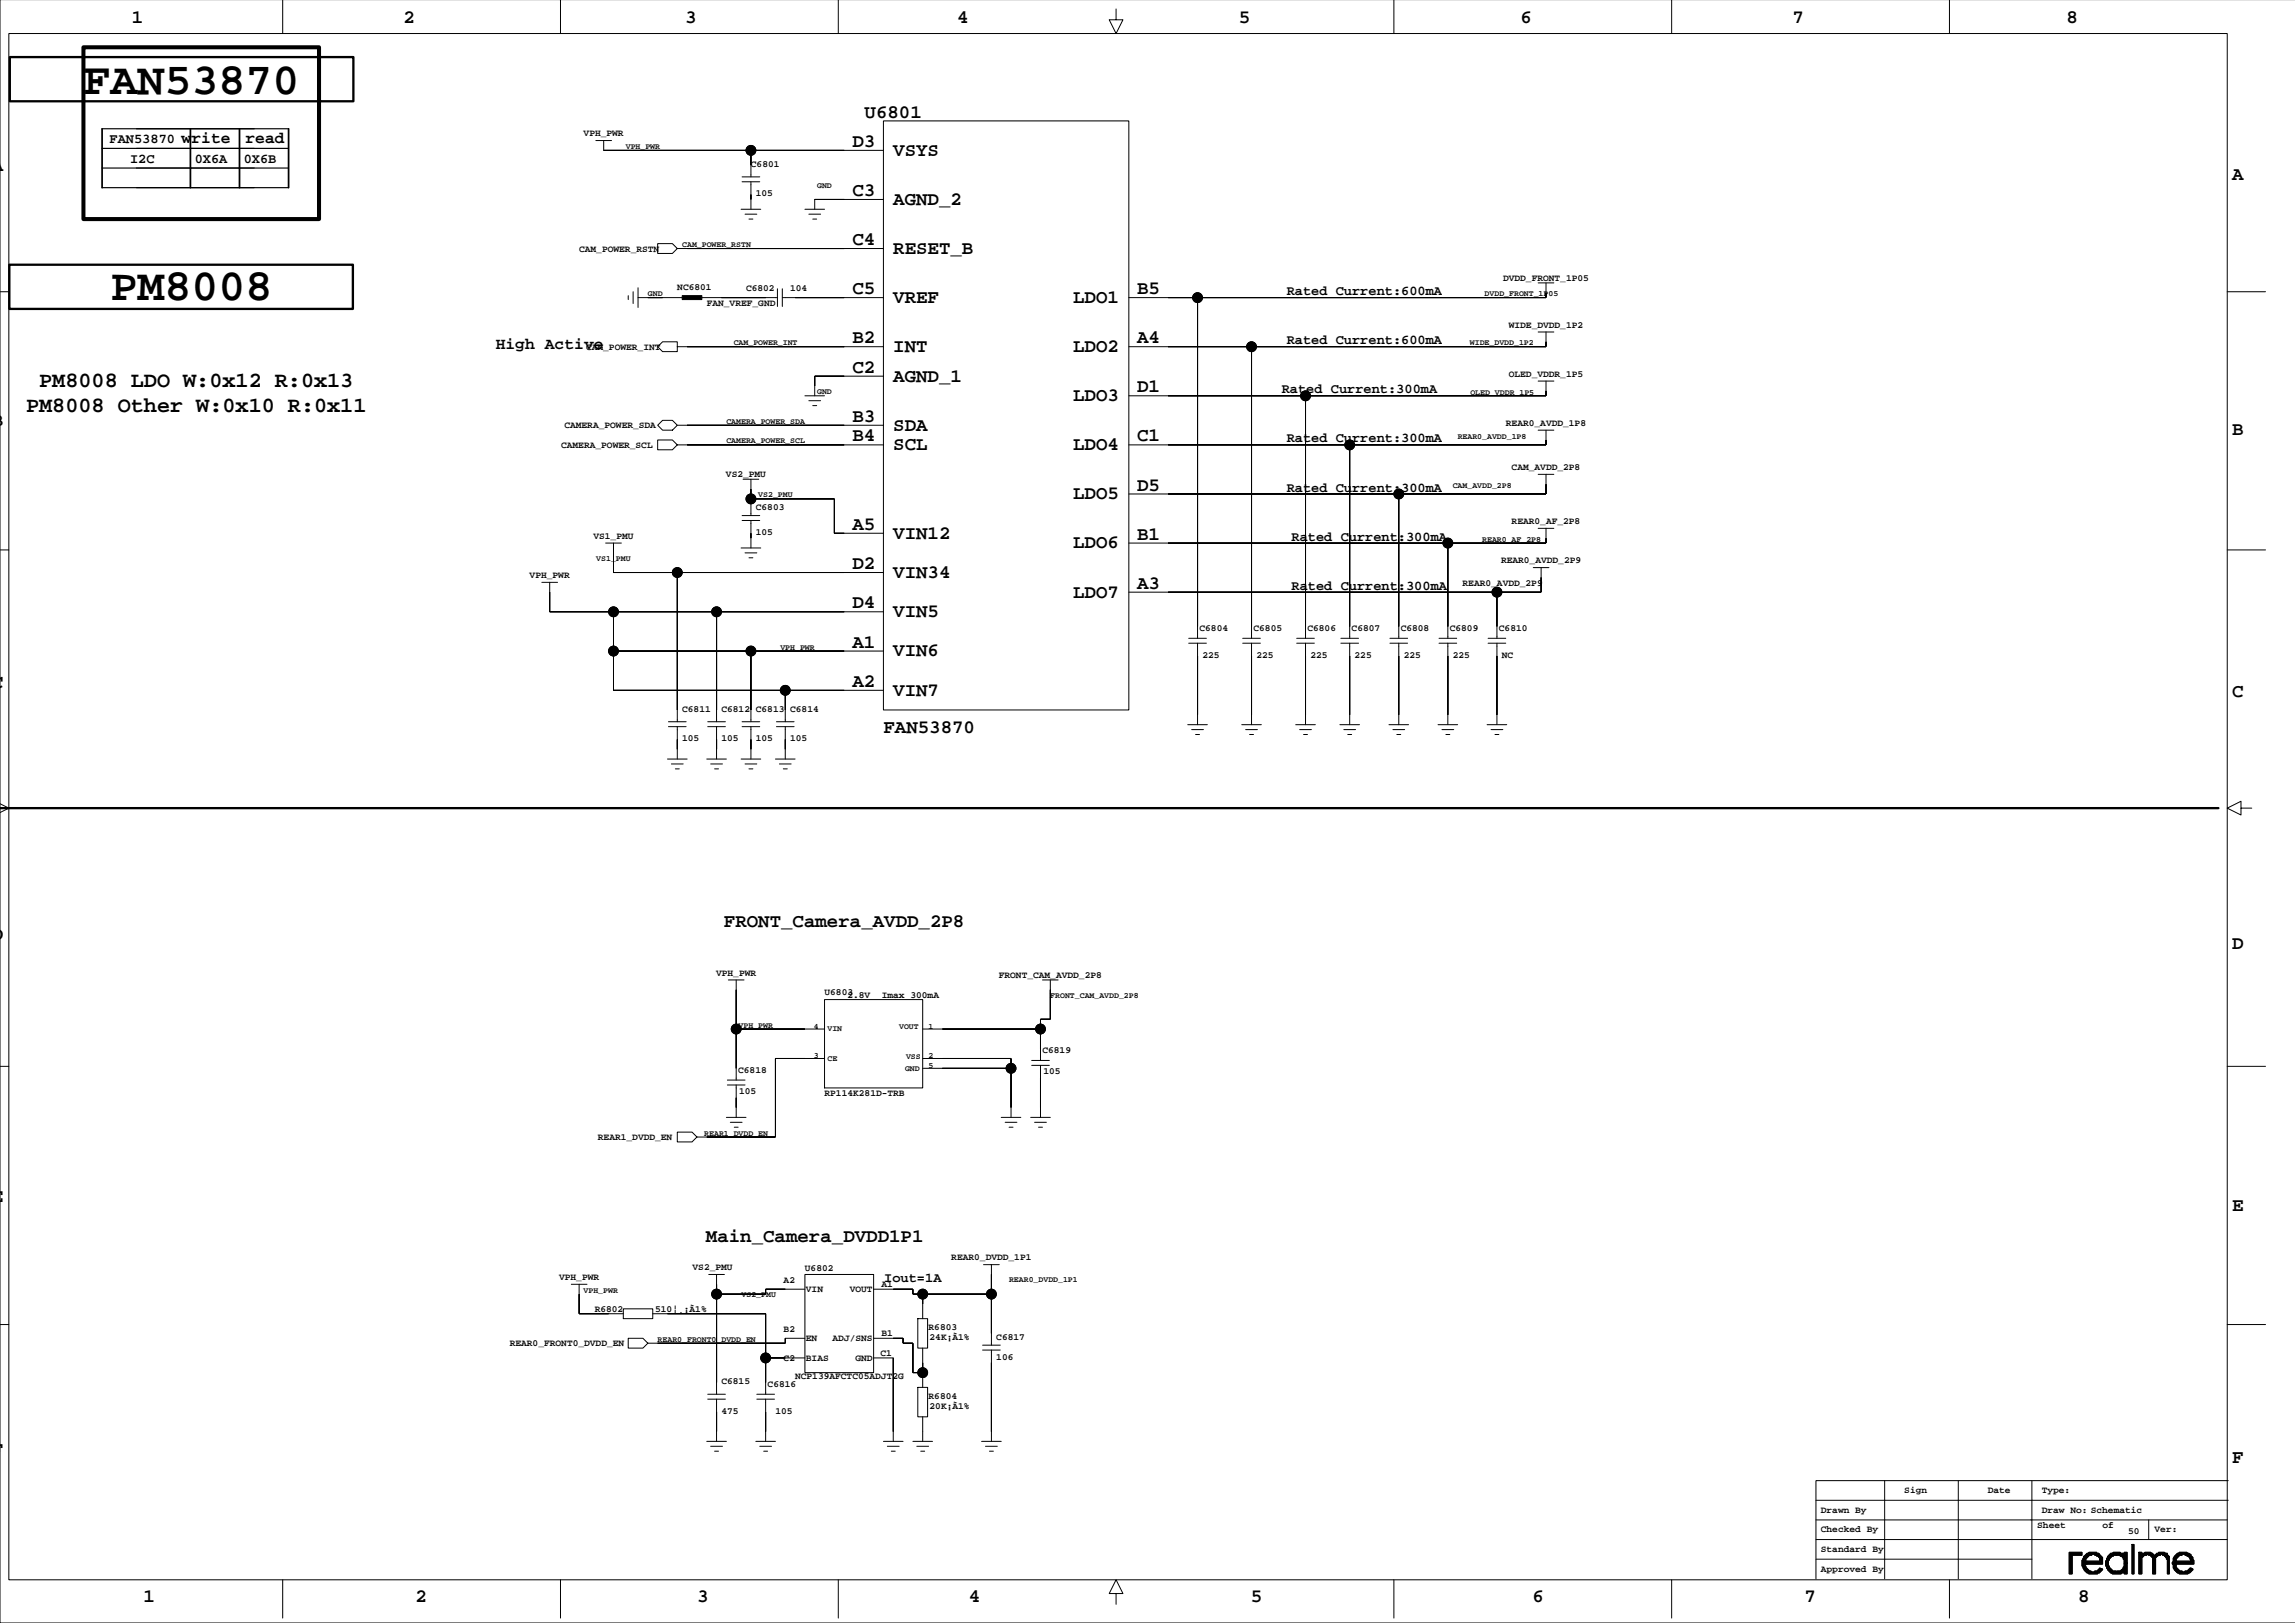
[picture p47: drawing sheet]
<svg xmlns="http://www.w3.org/2000/svg" width="594mm" height="420mm" viewBox="0 0 594 420" stroke-linecap="round" stroke-linejoin="round" font-family="sans-serif">
<defs><g id="words">
<g font-size="11.6">
<text x="21.6" y="24.4">FAN53870</text>
<text x="28.6" y="77.7">PM8008</text>
</g>
<g font-size="5.6">
<text x="10.1" y="100.1">PM8008 LDO W:0x12 R:0x13</text>
<text x="6.8" y="106.5">PM8008 Other W:0x10 R:0x11</text>
</g>
<g font-size="4.9">
<text x="34.1" y="6">1</text>
<text x="104.4" y="6">2</text>
<text x="177.3" y="6">3</text>
<text x="247.6" y="6">4</text>
<text x="320.5" y="6">5</text>
<text x="393.4" y="6">6</text>
<text x="463.7" y="6">7</text>
<text x="534.6" y="6">8</text>
<text x="223.7" y="30.4">U6801</text>
<text x="220.5" y="38">D3</text>
<text x="231.1" y="40.3">VSYS</text>
<text x="577.5" y="46.6">A</text>
<text x="220.5" y="50.7">C3</text>
<text x="231.1" y="53">AGND_2</text>
<text x="220.5" y="63.4">C4</text>
<text x="231.1" y="65.7">RESET_B</text>
<text x="220.5" y="76.1">C5</text>
<text x="294.1" y="76.1">B5</text>
<text x="231.1" y="78.4">VREF</text>
<text x="277.6" y="78.4">LDO1</text>
<text x="220.5" y="88.8">B2</text>
<text x="294.1" y="88.8">A4</text>
<text x="231.1" y="91.1">INT</text>
<text x="277.6" y="91.1">LDO2</text>
<text x="220.5" y="96.4">C2</text>
<text x="231.1" y="98.7">AGND_1</text>
<text x="294.1" y="101.5">D1</text>
<text x="277.6" y="103.8">LDO3</text>
<text x="220.5" y="109.1">B3</text>
<text x="231.1" y="111.4">SDA</text>
<text x="577.5" y="112.4">B</text>
<text x="220.5" y="114.2">B4</text>
<text x="231.1" y="116.5">SCL</text>
<text x="277.6" y="116.5">LDO4</text>
<text x="294.1" y="114.2">C1</text>
<text x="277.6" y="129.2">LDO5</text>
<text x="294.1" y="126.9">D5</text>
<text x="220.5" y="137.1">A5</text>
<text x="231.1" y="139.3">VIN12</text>
<text x="277.6" y="141.9">LDO6</text>
<text x="294.1" y="139.6">B1</text>
<text x="220.5" y="147.2">D2</text>
<text x="231.1" y="149.5">VIN34</text>
<text x="277.6" y="154.6">LDO7</text>
<text x="294.1" y="152.3">A3</text>
<text x="220.5" y="157.4">D4</text>
<text x="231.1" y="159.6">VIN5</text>
<text x="220.5" y="167.5">A1</text>
<text x="231.1" y="169.8">VIN6</text>
<text x="220.5" y="177.7">A2</text>
<text x="231.1" y="179.9">VIN7</text>
<text x="577.5" y="180.2">C</text>
<text x="228.5" y="189.6">FAN53870</text>
<text x="187.3" y="239.9">FRONT_Camera_AVDD_2P8</text>
<text x="577.5" y="245.5">D</text>
<text x="577.5" y="313.3">E</text>
<text x="182.6" y="321.2">Main_Camera_DVDD1P1</text>
<text x="577.5" y="378.5">F</text>
<text x="37.1" y="414.3">1</text>
<text x="107.5" y="414.3">2</text>
<text x="180.3" y="414.3">3</text>
<text x="250.7" y="414.3">4</text>
<text x="323.6" y="414.3">5</text>
<text x="396.4" y="414.3">6</text>
<text x="466.8" y="414.3">7</text>
<text x="537.6" y="414.3">8</text>
</g>
<g font-size="4.2">
<text x="47" y="36.9">write</text>
<text x="63.5" y="36.9">read</text>
<text x="128.2" y="90.2">High Active</text>
</g>
<g font-size="3.5">
<text x="28.4" y="37">FAN53870</text>
<text x="33.6" y="42.1">I2C</text>
<text x="50.4" y="42.1">0X6A</text>
<text x="63.1" y="42.1">0X6B</text>
<text x="332.9" y="76.4">Rated Current:600mA</text>
<text x="332.9" y="89.1">Rated Current:600mA</text>
<text x="331.6" y="101.7">Rated Current:300mA</text>
<text x="332.9" y="114.4">Rated Current:300mA</text>
<text x="332.9" y="127.1">Rated Current:300mA</text>
<text x="334.1" y="139.8">Rated Current:300mA</text>
<text x="334.1" y="152.5">Rated Current:300mA</text>
<text x="228.8" y="331.6">Iout=1A</text>
</g>
<g font-size="2.5">
<text x="151" y="35.3">VPH_PWR</text>
<text x="194.3" y="43.2">C6801</text>
<text x="195.5" y="50.8">105</text>
<text x="149.8" y="65.1">CAM_POWER_RSTN</text>
<text x="175.2" y="74.9">NC6801</text>
<text x="193" y="75.3">C6802</text>
<text x="204.4" y="75.3">104</text>
<text x="388.8" y="72.6">DVDD_FRONT_1P05</text>
<text x="182.8" y="79.1">FAN_VREF_GND</text>
<text x="390.3" y="84.8">WIDE_DVDD_1P2</text>
<text x="151.6" y="90.5">CAM_POWER_INT</text>
<text x="390.3" y="97.5">OLED_VDDR_1P5</text>
<text x="146" y="110.7">CAMERA_POWER_SDA</text>
<text x="389.6" y="110.2">REAR0_AVDD_1P8</text>
<text x="145.2" y="115.8">CAMERA_POWER_SCL</text>
<text x="187.8" y="123.4">VS2_PMU</text>
<text x="391.1" y="121.6">CAM_AVDD_2P8</text>
<text x="195.5" y="132">C6803</text>
<text x="391.1" y="135.6">REAR0_AF_2P8</text>
<text x="153.5" y="139.4">VS1_PMU</text>
<text x="195.5" y="138.4">105</text>
<text x="137" y="149.5">VPH_PWR</text>
<text x="388.3" y="145.7">REAR0_AVDD_2P9</text>
<text x="378.4" y="151.5">REAR0_AVDD_2P9</text>
<text x="310.3" y="163.3">C6804</text>
<text x="324.3" y="163.3">C6805</text>
<text x="338.3" y="163.3">C6806</text>
<text x="349.7" y="163.3">C6807</text>
<text x="362.4" y="163.3">C6808</text>
<text x="375.1" y="163.3">C6809</text>
<text x="387.8" y="163.3">C6810</text>
<text x="311.1" y="170.1">225</text>
<text x="325" y="170.1">225</text>
<text x="339" y="170.1">225</text>
<text x="350.4" y="170.1">225</text>
<text x="363.1" y="170.1">225</text>
<text x="375.8" y="170.1">225</text>
<text x="388.5" y="170.1">NC</text>
<text x="176.5" y="184.1">C6811</text>
<text x="186.6" y="184.1">C6812</text>
<text x="195.5" y="184.1">C6813</text>
<text x="204.4" y="184.1">C6814</text>
<text x="176.5" y="191.7">105</text>
<text x="186.6" y="191.7">105</text>
<text x="195.5" y="191.7">105</text>
<text x="204.4" y="191.7">105</text>
<text x="185.3" y="252.4">VPH_PWR</text>
<text x="213.3" y="257.5">U6803</text>
<text x="258.4" y="252.9">FRONT_CAM_AVDD_2P8</text>
<text x="219.2" y="258.1">2.8V</text>
<text x="228.1" y="258.1">Imax 300mA</text>
<text x="269.7" y="272.5">C6819</text>
<text x="191" y="277.5">C6818</text>
<text x="269.9" y="277.8">105</text>
<text x="191.2" y="282.9">105</text>
<text x="213.3" y="283.4">RP114K281D-TRB</text>
<text x="154.7" y="294.8">REAR1_DVDD_EN</text>
<text x="179.2" y="328.6">VS2_PMU</text>
<text x="208.2" y="328.8">U6802</text>
<text x="246.1" y="326">REAR0_DVDD_1P1</text>
<text x="144.6" y="331.1">VPH_PWR</text>
<text x="202.7" y="331.8">A2</text>
<text x="208.5" y="334.2">VIN</text>
<text x="219.8" y="334.2">VOUT</text>
<text x="228" y="332.8">A1</text>
<text x="153.8" y="339.4">R6802</text>
<text x="169.5" y="339.4">510¦¸¡À1%</text>
<text x="202.7" y="344.5">B2</text>
<text x="208.5" y="346.9">EN</text>
<text x="215.4" y="346.9">ADJ/SNS</text>
<text x="228" y="345.5">B1</text>
<text x="240.2" y="344.1">R6803</text>
<text x="240.5" y="346.6">24K¡À1%</text>
<text x="257.8" y="346.6">C6817</text>
<text x="131.9" y="348.1">REAR0_FRONT0_DVDD_EN</text>
<text x="202.7" y="352.1">C2</text>
<text x="208.5" y="351.9">BIAS</text>
<text x="221.3" y="351.9">GND</text>
<text x="227.8" y="350.8">C1</text>
<text x="257.8" y="351.7">106</text>
<text x="186.6" y="358">C6815</text>
<text x="198.6" y="358.8">C6816</text>
<text x="205.7" y="356.8">NCP139AFCTC05ADJT2G</text>
<text x="186.6" y="365.7">475</text>
<text x="200.6" y="365.7">105</text>
<text x="240.2" y="361.9">R6804</text>
<text x="240.5" y="364.4">20K¡À1%</text>
<text x="492.6" y="386.2">Sign</text>
<text x="514.2" y="386.2">Date</text>
<text x="528.2" y="386.2">Type:</text>
<text x="471.1" y="391.3">Drawn By</text>
<text x="527" y="395.4">Sheet</text>
<text x="528.2" y="391.3">Draw No: Schematic</text>
<text x="543.9" y="395.4">of</text>
<text x="471.1" y="396.4">Checked By</text>
<text x="471.1" y="401.5">Standard By</text>
<text x="550.5" y="396.9">50</text>
<text x="557.4" y="396.4">Ver:</text>
<text x="471.1" y="406.5">Approved By</text>
</g>
<g font-size="2.1">
<text x="161.9" y="38.5">VPH_PWR</text>
<text x="211.4" y="48.7">GND</text>
<text x="176.5" y="63.9">CAM_POWER_RSTN</text>
<text x="167.6" y="76.6">GND</text>
<text x="384.1" y="76.6">DVDD_FRONT_1P05</text>
<text x="189.8" y="89.3">CAM_POWER_INT</text>
<text x="380.3" y="89.3">WIDE_DVDD_1P2</text>
<text x="211.4" y="102">GND</text>
<text x="380.4" y="102.1">OLED_VDDR_1P5</text>
<text x="187.9" y="109.6">CAMERA_POWER_SDA</text>
<text x="377.1" y="113.4">REAR0_AVDD_1P8</text>
<text x="187.9" y="114.7">CAMERA_POWER_SCL</text>
<text x="196.2" y="128.7">VS2_PMU</text>
<text x="375.8" y="126.1">CAM_AVDD_2P8</text>
<text x="383.5" y="140.1">REAR0_AF_2P8</text>
<text x="154.3" y="145.2">VS1_PMU</text>
<text x="201.9" y="168">VPH_PWR</text>
<text x="271.7" y="258.2">FRONT_CAM_AVDD_2P8</text>
<text x="191.1" y="265.8">VPH_PWR</text>
<text x="210.5" y="266">4</text>
<text x="214.1" y="266.8">VIN</text>
<text x="232.6" y="266.3">VOUT</text>
<text x="240.2" y="266">1</text>
<text x="210.5" y="273.7">3</text>
<text x="214.1" y="274.4">CE</text>
<text x="234.4" y="273.9">VSS</text>
<text x="240.2" y="273.7">2</text>
<text x="234.1" y="276.9">GND</text>
<text x="240.2" y="276.2">5</text>
<text x="182.2" y="293.7">REAR1_DVDD_EN</text>
<text x="151" y="334.4">VPH_PWR</text>
<text x="191.9" y="335.4">VS2_PMU</text>
<text x="261.1" y="331.6">REAR0_DVDD_1P1</text>
<text x="170.1" y="347.1">REAR0_FRONT0_DVDD_EN</text>
</g>
</g></defs>
<g fill="none" stroke="#000" stroke-width=".26">
<path d="M0 -.1v419.9h593.8M73.1 -.1v8.8M145 -.1v8.8M216.9 -.1v8.8M360.6 -.1v8.8M432.5 -.1v8.8M504.3 -.1v8.8M2.3 8.7h573.9v399.9h-573.9zM80.5 4.6h.1M91.9 4.6h.1M288.7 2.3v2.8h1.8l-1.8 3.6-1.7-3.6h1.7M154.1 36.4h4.1"/>
<path d="M156.2 38.9h.1M156.2 36.4v2.5h72.3M194.3 38.9v6.8M228.5 31.3h63.5v152.3h-63.5zM191.7 54.1h5.1M192 47h4.6M192 45.7h4.6M192.7 55.4h3.1M193.8 56.7h1M194.3 51.6h.1M194.3 47v7.1M208.2 54.1h5.1"/>
<path d="M209.2 55.4h3.1M210.3 56.7h1M210.8 51.6h.1M228.5 51.6h-17.7v2.5M0 75.5h2.3M162.5 76.5v1M163.8 75.5v3M165.1 77h11.4M165.1 74.4v5.1M167.6 77h.1M170.1 63h3.9l1.2 1.3-1.2 1.3h-3.9zM175.2 64.3h53.3"/>
<path d="M181.6 77h19.5M201.1 74.7v4.6M202.4 77h26.1M202.4 74.7v4.6M309.8 77v88.1M397.9 73.2h4.1M400 75.7h.1M400 73.2v3.8h-108M576.2 75.5h9.9M170.1 89.7l1.3-1.3h3.8v2.6h-3.8zM175.2 89.7h53.3M210.8 99.8h.1"/>
<path d="M228.5 97.3h-17.7v5.1M323.8 89.7v75.4M397.9 85.9h4.1M397.9 98.6h4.1M400 88.4h.1M400 98.6v3.8h-108M400 85.9v3.8h-108M170.1 110l1.3-1.3h2.6l1.2 1.3-1.2 1.3h-2.6zM170.1 113.8h3.9l1.2 1.3-1.2 1.2h-3.9zM175.2 110h53.3M175.2 115.1h53.3M208.2 102.4h5.1"/>
<path d="M209.2 103.6h3.1M210.3 104.9h1M337.7 102.4v62.7M349.2 115.1v50M397.9 111.3h4.1M400 113.8h.1M400 101.1h.1M400 111.3v3.8h-108M422.8 110h.1M192 134.6h4.6M192 133.4h4.6M192.2 124h4.1"/>
<path d="M194.3 139.2h.1M194.3 126.5h.1M194.3 124v9.4M194.3 134.6v7.1M194.3 129h21.6v8.9h12.6M361.9 127.8v37.3M397.9 136.7h4.1M397.9 122.7h4.1M400 139.2h.1M400 125.2h.1M400 122.7v5.1h-108M400 136.7v3.8h-108"/>
<path d="M0 142.2h2.3M140.2 150.6h4M142.2 153.2h.1M142.2 150.6v7.6h86.3M156.7 140.5h4M158.7 143h.1M158.7 140.5v7.6h69.8M158.7 158.2v20.4h69.8M175.2 148.1v38.6M185.4 158.2v28.5M191.7 141.7h5.1M192.7 143h3.1"/>
<path d="M193.8 144.3h1M374.6 140.5v24.6M387.3 153.2v11.9M396.7 146.8h4M398.7 149.4h.1M398.7 146.8v6.4h-106.7M576.2 142.2h9.9M158.7 168.4h69.8M194.3 168.4v18.3M203.2 178.6v8.1M307.5 166.4h4.6M307.5 165.1h4.6"/>
<path d="M309.8 166.4v21M321.5 166.4h4.6M321.5 165.1h4.6M323.8 166.4v21M335.5 166.4h4.5M335.5 165.1h4.5M337.7 166.4v21M346.9 166.4h4.6M346.9 165.1h4.6M349.2 166.4v21M359.6 166.4h4.6M359.6 165.1h4.6"/>
<path d="M361.9 166.4v21M372.3 166.4h4.6M372.3 165.1h4.6M374.6 166.4v21M385 166.4h4.5M385 165.1h4.5M387.3 166.4v21M172.7 196.3h5.1M172.9 188h4.6M172.9 186.7h4.6M173.7 197.6h3M174.7 198.9h1"/>
<path d="M175.2 193.8h.1M175.2 188v8.3M182.8 196.3h5.1M183.1 188h4.6M183.1 186.7h4.6M183.9 197.6h3M184.9 198.9h1M185.4 193.8h.1M185.4 188v8.3M191.7 196.3h5.1M192 188h4.6M192 186.7h4.6"/>
<path d="M192.7 197.6h3.1M193.8 198.9h1M194.3 193.8h.1M194.3 188v8.3M200.6 196.3h5.1M200.9 188h4.5M200.9 186.7h4.5M201.6 197.6h3.1M202.6 198.9h1.1M203.2 193.8h.1M203.2 188v8.3M307.3 187.4h5"/>
<path d="M308.3 188.7h3M309.3 190h1M309.8 184.9h.1M321.2 187.4h5.1M322.3 188.7h3M323.3 190h1M323.8 184.9h.1M335.2 187.4h5.1M336.2 188.7h3.1M337.2 190h1.1M337.7 184.9h.1M346.6 187.4h5.1"/>
<path d="M347.6 188.7h3.1M348.7 190h1M349.2 184.9h.1M359.3 187.4h5.1M360.3 188.7h3.1M361.4 190h1M361.9 184.9h.1M372 187.4h5.1M373 188.7h3.1M374.1 190h1M374.6 184.9h.1M384.7 187.4h5.1"/>
<path d="M385.7 188.7h3.1M386.8 190h1M387.3 184.9h.1M-.1 207.9l2.4 1.1-2.3 1.2M579.8 209v-1.7l-3.6 1.7 3.6 1.8v-1.8h2.7M188.4 253.5h4.1M190.5 256h.1M190.5 253.5v25.9M213.3 258.6h25.4v22.8h-25.4zM269.7 253.5h4M271.7 256h.1M271.7 253.5v10.1h-2.5v10.7"/>
<path d="M0 275.8h2.3M188.2 279.4h4.5M190.5 266.2h22.8M213.3 273.8h-12.7v20.3h-20.3M238.7 273.8h22.9v15.2M238.7 266.2h30.5M238.7 276.3h22.9M266.9 275.6h4.6M266.9 274.3h4.6M269.2 275.6v13.4M576.2 275.8h9.9M175.2 292.8h3.8l1.3 1.3-1.3 1.3h-3.8z"/>
<path d="M187.9 289h5.1M188.2 280.6h4.5M188.9 290.3h3.1M189.9 291.6h1.1M190.5 286.5h.1M190.5 280.6v8.4M259 289h5.1M260 290.3h3.1M261.1 291.6h1M261.6 286.5h.1M266.6 289h5.1M267.7 290.3h3"/>
<path d="M268.7 291.6h1M269.2 286.5h.1M147.8 332.2h4.1M149.8 334.7h.1M149.8 332.2v7.6h11.5M161.3 338.5h7.6v2.6h-7.6zM168.9 339.8h29.2v20.8M183.3 329.7h4.1M185.4 332.2h.1M185.4 329.7v30.9M208.2 329.7h17.8v25.4h-17.8zM208.2 333.5h-10.1v1.2h-12.7"/>
<path d="M226 333.5h10.2v1.2h20.3M238.7 334.7v6.4M254.5 327.1h4M256.5 329.7h.1M256.5 327.1v20.8M0 342.6h2.3M162.5 346.2h3.8l1.3 1.2-1.3 1.3h-3.8zM198.1 351.2h10.1M208.2 346.2h-5v1.2h-35.6M226 351.2h5.1v21.6M226 346.2h7.6v1.2h2.6v7.7h2.5M237.4 341.1h2.6v7.6h-2.6z"/>
<path d="M237.4 358.9h2.6v7.6h-2.6zM238.7 355.1h.1M238.7 348.7v10.2M254.2 349.2h4.6M254.2 347.9h4.6M256.5 349.2v23.6M576.2 342.6h9.9M182.8 372.8h5.1M183.1 361.9h4.6M183.1 360.6h4.6M183.9 374.1h3M184.9 375.4h1"/>
<path d="M185.4 370.3h.1M185.4 361.9v10.9M195.5 372.8h5.1M195.8 361.9h4.6M195.8 360.6h4.6M196.6 374.1h3M197.6 375.4h1M198.1 370.3h.1M198.1 361.9v10.9M228.5 372.8h5.1M229.6 374.1h3M230.6 375.4h1"/>
<path d="M231.1 370.3h.1M236.2 372.8h5M237.2 374.1h3M238.2 375.4h1M238.7 370.3h.1M238.7 366.5v6.3M253.9 372.8h5.1M255 374.1h3M256 375.4h1M256.5 370.3h.1M469.8 388.1h106.6M469.8 398.2h106.4"/>
<path d="M469.8 393.1h106.4M487.6 383v25.4M506.6 383v25.4M525.7 383v25.4M551.6 399.5h.5v7.6h-.5zM555.9 393.1v5.1M576.4 383h-106.6v25.4M73.1 408.6v9.9M145 408.6v9.9M216.9 408.6v9.9M288.7 412.2h1.8l-1.8-3.6-1.7 3.6h1.7v2.8M360.6 408.6v9.9"/>
<path d="M432.5 408.6v9.9M469.8 403.3h55.9M504.3 408.6v9.9M535.3 401.5h3.3v.8h-2.5v4.8h-.8zM539.9 401.8h.5v-.3h2v.3h.5l.3 .5h.2v.2h.3v.3h.2v1.8h-4v-.8h3.5v-.2h-.2l-.3-1.1h-.5v-.2h-.5v-.3l-1.5 .3v.2h-.3v.3l-.5 .2v.6h-.2v.2h.5v.8h-.5v.5h.2v.5l.5 .2v.3h.3v.2l1.5 .3v-.3h.8v-.2l.5-.3v-.2l.7 .2v.3h-.2v.2h-.3l-.2 .6h-.5v.2h-2.3l-.5-.2v-.3l-.5-.3v-.2h-.3l-.2-1h-.3v-1.5h.3l.2-1.1h.3v-.2h.2zM545.7 402l1-.5h1.8v.3h.8l.2 .5v-.8h.8v2.8h-.8v-1h-.2v-.5h-.3v-.3h-.5v-.2h-1.8v.2h-.5l-.2 .5h-.3v.6h-.2v1.5h.2v.5h.3v.2l.5 .3v.2h1v.3h.3v-.3h.7l.5-.2v-.3h.3v-.5h.2v-1h.8v2.8h-.8v-.8v.3h-.2v.3h-.5v.2h-2.3l-.5-.2v-.3h-.3l-.2-.5h-.3l-.2-.8a2.05 2.05 0 0 1 0-2v-.3h.2v-.5l.5-.2zM553.3 401.5h.8v.8v-.3h.3v-.2h.5v-.3h1.5l.5 .3v.2h.2v.3h.3v.2l.3-.5h.2v-.2h.5v-.3h1.5l.3 .3h.5v.5l.5 .2v4.6h-.5v-3.8h-.2v-.5h-.3l-.3-.5h-.5v-.3h-.5v.3h-.5l-.5 .2v.3h-.2v4.3h-.8v-4.3l-.5-.3v-.2h-.5l-.3-.3h-.2v.3h-.8l-.2 .5h-.3v4.3h-.8zM563.2 401.8h.6v-.3h2v.3l1 .2v.5l.5 .3v.8h.3v1h-4.6v-.8h3.8v-.5h-.3l-.2-.8-1-.2v-.3l-1.5 .3v.2h-.3v.3l-.5 .2v.8h-.3h.3v.8h-.3v.2h.3v.8l.5 .2v.3h.3v.2l1.5 .3v-.3h.7l.3-.5 .5-.2 .5 .2v.3h-.2v.2h-.3l-.3 .6h-.5v.2h-2.2v-.2h-.6l-.2-.6h-.3v-.2h-.2l-.5-2h.2v-1.1l.3-.5h.2v-.2h.3z"/>
<circle cx="194.3" cy="38.9" r="1.27"/>
<circle cx="309.8" cy="77" r="1.27"/>
<circle cx="323.8" cy="89.7" r="1.27"/>
<circle cx="337.7" cy="102.4" r="1.27"/>
<circle cx="349.2" cy="115.1" r="1.27"/>
<circle cx="194.3" cy="129" r="1.27"/>
<circle cx="361.9" cy="127.8" r="1.27"/>
<circle cx="158.7" cy="158.2" r="1.27"/>
<circle cx="175.2" cy="148.1" r="1.27"/>
<circle cx="185.4" cy="158.2" r="1.27"/>
<circle cx="374.6" cy="140.5" r="1.27"/>
<circle cx="387.3" cy="153.2" r="1.27"/>
<circle cx="158.7" cy="168.4" r="1.27"/>
<circle cx="194.3" cy="168.4" r="1.27"/>
<circle cx="203.2" cy="178.6" r="1.27"/>
<circle cx="190.5" cy="266.2" r="1.27"/>
<circle cx="261.6" cy="276.3" r="1.27"/>
<circle cx="269.2" cy="266.2" r="1.27"/>
<circle cx="185.4" cy="334.7" r="1.27"/>
<circle cx="238.7" cy="334.7" r="1.27"/>
<circle cx="256.5" cy="334.7" r="1.27"/>
<circle cx="198.1" cy="351.2" r="1.27"/>
<circle cx="238.7" cy="355.1" r="1.27"/>
</g>
<path d="M2.5 14.8h88.9v11.4h-88.9zM2.4 68.5h88.9v11.4h-88.9zM0 209h573.9" fill="none" stroke="#000" stroke-width=".6"/>
<g fill="#000" stroke="#000" stroke-width=".26">
<path d="M156.2 38.9h38.1z" fill-rule="evenodd"/>
<path d="M194.3 38.9v3.8z" fill-rule="evenodd"/>
<path d="M194.3 38.9h24.1z" fill-rule="evenodd"/>
<path d="M194.3 50.3v1.3z" fill-rule="evenodd"/>
<path d="M210.8 51.6h7.6z" fill-rule="evenodd"/>
<path d="M167.6 77h3.8z" fill-rule="evenodd"/>
<path d="M176.5 76.5h5.1v1h-5.1z" fill-rule="evenodd"/>
<path d="M186.6 77h11.5z" fill-rule="evenodd"/>
<path d="M177.8 64.3h40.6z" fill-rule="evenodd"/>
<path d="M205.7 77h12.7z" fill-rule="evenodd"/>
<path d="M309.8 77v85.1z" fill-rule="evenodd"/>
<path d="M302.2 77h7.6z" fill-rule="evenodd"/>
<path d="M400 75.7v1.3z" fill-rule="evenodd"/>
<path d="M309.8 77h90.2z" fill-rule="evenodd"/>
<path d="M210.8 97.3v2.5z" fill-rule="evenodd"/>
<path d="M210.8 97.3h7.6z" fill-rule="evenodd"/>
<path d="M177.8 89.7h40.6z" fill-rule="evenodd"/>
<path d="M323.8 89.7v72.4z" fill-rule="evenodd"/>
<path d="M302.2 89.7h21.6z" fill-rule="evenodd"/>
<path d="M400 88.4v1.3z" fill-rule="evenodd"/>
<path d="M323.8 89.7h76.2z" fill-rule="evenodd"/>
<path d="M177.8 110h40.6z" fill-rule="evenodd"/>
<path d="M177.8 115.1h40.6z" fill-rule="evenodd"/>
<path d="M337.7 102.4v59.7z" fill-rule="evenodd"/>
<path d="M302.2 102.4h35.5z" fill-rule="evenodd"/>
<path d="M349.2 115.1v47z" fill-rule="evenodd"/>
<path d="M302.2 115.1h47z" fill-rule="evenodd"/>
<path d="M400 101.1v1.3z" fill-rule="evenodd"/>
<path d="M337.7 102.4h62.3z" fill-rule="evenodd"/>
<path d="M400 113.8v1.3z" fill-rule="evenodd"/>
<path d="M349.2 115.1h50.8z" fill-rule="evenodd"/>
<path d="M194.3 126.5v2.5z" fill-rule="evenodd"/>
<path d="M194.3 129v1.3z" fill-rule="evenodd"/>
<path d="M194.3 137.9v1.3z" fill-rule="evenodd"/>
<path d="M194.3 129h21.6z" fill-rule="evenodd"/>
<path d="M215.9 129v8.9z" fill-rule="evenodd"/>
<path d="M215.9 137.9h2.5z" fill-rule="evenodd"/>
<path d="M361.9 127.8v34.3z" fill-rule="evenodd"/>
<path d="M302.2 127.8h59.7z" fill-rule="evenodd"/>
<path d="M400 139.2v1.3z" fill-rule="evenodd"/>
<path d="M400 125.2v2.6z" fill-rule="evenodd"/>
<path d="M361.9 127.8h38.1z" fill-rule="evenodd"/>
<path d="M142.2 153.2v5z" fill-rule="evenodd"/>
<path d="M158.7 143v5.1z" fill-rule="evenodd"/>
<path d="M158.7 158.2v10.2z" fill-rule="evenodd"/>
<path d="M142.2 158.2h16.5z" fill-rule="evenodd"/>
<path d="M175.2 148.1v35.5z" fill-rule="evenodd"/>
<path d="M158.7 148.1h16.5z" fill-rule="evenodd"/>
<path d="M185.4 158.2v25.4z" fill-rule="evenodd"/>
<path d="M158.7 158.2h26.7z" fill-rule="evenodd"/>
<path d="M175.2 148.1h43.2z" fill-rule="evenodd"/>
<path d="M185.4 158.2h33z" fill-rule="evenodd"/>
<path d="M374.6 140.5v21.6z" fill-rule="evenodd"/>
<path d="M302.2 140.5h72.4z" fill-rule="evenodd"/>
<path d="M387.3 153.2v8.9z" fill-rule="evenodd"/>
<path d="M302.2 153.2h85.1z" fill-rule="evenodd"/>
<path d="M398.7 149.4v3.8z" fill-rule="evenodd"/>
<path d="M387.3 153.2h11.4z" fill-rule="evenodd"/>
<path d="M374.6 140.5h25.4z" fill-rule="evenodd"/>
<path d="M158.7 168.4v10.2z" fill-rule="evenodd"/>
<path d="M158.7 168.4h35.6z" fill-rule="evenodd"/>
<path d="M194.3 168.4v15.2z" fill-rule="evenodd"/>
<path d="M203.2 178.6v5z" fill-rule="evenodd"/>
<path d="M158.7 178.6h44.5z" fill-rule="evenodd"/>
<path d="M194.3 168.4h24.1z" fill-rule="evenodd"/>
<path d="M203.2 178.6h15.2z" fill-rule="evenodd"/>
<path d="M309.8 169.7v15.2z" fill-rule="evenodd"/>
<path d="M323.8 169.7v15.2z" fill-rule="evenodd"/>
<path d="M337.7 169.7v15.2z" fill-rule="evenodd"/>
<path d="M349.2 169.7v15.2z" fill-rule="evenodd"/>
<path d="M361.9 169.7v15.2z" fill-rule="evenodd"/>
<path d="M374.6 169.7v15.2z" fill-rule="evenodd"/>
<path d="M387.3 169.7v15.2z" fill-rule="evenodd"/>
<path d="M175.2 191.3v2.5z" fill-rule="evenodd"/>
<path d="M185.4 191.3v2.5z" fill-rule="evenodd"/>
<path d="M194.3 191.3v2.5z" fill-rule="evenodd"/>
<path d="M203.2 191.3v2.5z" fill-rule="evenodd"/>
<path d="M190.5 256v10.2z" fill-rule="evenodd"/>
<path d="M271.7 256v7.6z" fill-rule="evenodd"/>
<path d="M190.5 266.2v10.1z" fill-rule="evenodd"/>
<path d="M200.6 273.8v20.3z" fill-rule="evenodd"/>
<path d="M190.5 266.2h17.7z" fill-rule="evenodd"/>
<path d="M200.6 273.8h7.6z" fill-rule="evenodd"/>
<path d="M243.8 276.3h17.8z" fill-rule="evenodd"/>
<path d="M243.8 273.8h17.8z" fill-rule="evenodd"/>
<path d="M261.6 276.3v10.2z" fill-rule="evenodd"/>
<path d="M261.6 273.8v2.5z" fill-rule="evenodd"/>
<path d="M269.2 278.9v7.6z" fill-rule="evenodd"/>
<path d="M269.2 263.6v2.6z" fill-rule="evenodd"/>
<path d="M269.2 266.2v5z" fill-rule="evenodd"/>
<path d="M243.8 266.2h25.4z" fill-rule="evenodd"/>
<path d="M269.2 263.6h2.5z" fill-rule="evenodd"/>
<path d="M190.5 283.9v2.6z" fill-rule="evenodd"/>
<path d="M182.8 294.1h17.8z" fill-rule="evenodd"/>
<path d="M149.8 334.7v5.1z" fill-rule="evenodd"/>
<path d="M149.8 339.8h7.6z" fill-rule="evenodd"/>
<path d="M185.4 332.2v2.5z" fill-rule="evenodd"/>
<path d="M185.4 334.7v22.9z" fill-rule="evenodd"/>
<path d="M198.1 333.5v1.2z" fill-rule="evenodd"/>
<path d="M185.4 334.7h12.7z" fill-rule="evenodd"/>
<path d="M172.7 339.8h25.4z" fill-rule="evenodd"/>
<path d="M198.1 339.8v11.4z" fill-rule="evenodd"/>
<path d="M198.1 333.5h5.1z" fill-rule="evenodd"/>
<path d="M236.2 333.5v1.2z" fill-rule="evenodd"/>
<path d="M231.1 333.5h5.1z" fill-rule="evenodd"/>
<path d="M238.7 334.7v2.6z" fill-rule="evenodd"/>
<path d="M236.2 334.7h2.5z" fill-rule="evenodd"/>
<path d="M256.5 329.7v5z" fill-rule="evenodd"/>
<path d="M256.5 334.7v10.2z" fill-rule="evenodd"/>
<path d="M238.7 334.7h17.8z" fill-rule="evenodd"/>
<path d="M198.1 351.2v6.4z" fill-rule="evenodd"/>
<path d="M198.1 351.2h5.1z" fill-rule="evenodd"/>
<path d="M170.1 347.4h33.1z" fill-rule="evenodd"/>
<path d="M203.2 346.2v1.2z" fill-rule="evenodd"/>
<path d="M231.1 351.2v19.1z" fill-rule="evenodd"/>
<path d="M231.1 346.2h2.5z" fill-rule="evenodd"/>
<path d="M233.6 346.2v1.2z" fill-rule="evenodd"/>
<path d="M233.6 347.4h2.6z" fill-rule="evenodd"/>
<path d="M236.2 347.4v7.7z" fill-rule="evenodd"/>
<path d="M238.7 352.5v2.6z" fill-rule="evenodd"/>
<path d="M236.2 355.1h2.5z" fill-rule="evenodd"/>
<path d="M256.5 352.5v17.8z" fill-rule="evenodd"/>
<path d="M185.4 365.2v5.1z" fill-rule="evenodd"/>
<path d="M198.1 365.2v5.1z" fill-rule="evenodd"/>
<path d="M551.6 399.5h.5v7.6h-.5z" fill-rule="evenodd"/>
<path d="M535.3 401.5h3.3v.8h-2.5v4.8h-.8z" fill-rule="evenodd"/>
<path d="M539.9 401.8h.5v-.3h2v.3h.5l.3 .5h.2v.2h.3v.3h.2v1.8h-4v-.8h3.5v-.2h-.2l-.3-1.1h-.5v-.2h-.5v-.3l-1.5 .3v.2h-.3v.3l-.5 .2v.6h-.2v.2h.5v.8h-.5v.5h.2v.5l.5 .2v.3h.3v.2l1.5 .3v-.3h.8v-.2l.5-.3v-.2l.7 .2v.3h-.2v.2h-.3l-.2 .6h-.5v.2h-2.3l-.5-.2v-.3l-.5-.3v-.2h-.3l-.2-1h-.3v-1.5h.3l.2-1.1h.3v-.2h.2z" fill-rule="evenodd"/>
<path d="M545.7 402l1-.5h1.8v.3h.8l.2 .5v-.8h.8v2.8h-.8v-1h-.2v-.5h-.3v-.3h-.5v-.2h-1.8v.2h-.5l-.2 .5h-.3v.6h-.2v1.5h.2v.5h.3v.2l.5 .3v.2h1v.3h.3v-.3h.7l.5-.2v-.3h.3v-.5h.2v-1h.8v2.8h-.8v-.8v.3h-.2v.3h-.5v.2h-2.3l-.5-.2v-.3h-.3l-.2-.5h-.3l-.2-.8a2.05 2.05 0 0 1 0-2v-.3h.2v-.5l.5-.2z" fill-rule="evenodd"/>
<path d="M553.3 401.5h.8v.8v-.3h.3v-.2h.5v-.3h1.5l.5 .3v.2h.2v.3h.3v.2l.3-.5h.2v-.2h.5v-.3h1.5l.3 .3h.5v.5l.5 .2v4.6h-.5v-3.8h-.2v-.5h-.3l-.3-.5h-.5v-.3h-.5v.3h-.5l-.5 .2v.3h-.2v4.3h-.8v-4.3l-.5-.3v-.2h-.5l-.3-.3h-.2v.3h-.8l-.2 .5h-.3v4.3h-.8z" fill-rule="evenodd"/>
<path d="M563.2 401.8h.6v-.3h2v.3l1 .2v.5l.5 .3v.8h.3v1h-4.6v-.8h3.8v-.5h-.3l-.2-.8-1-.2v-.3l-1.5 .3v.2h-.3v.3l-.5 .2v.8h-.3h.3v.8h-.3v.2h.3v.8l.5 .2v.3h.3v.2l1.5 .3v-.3h.7l.3-.5 .5-.2 .5 .2v.3h-.2v.2h-.3l-.3 .6h-.5v.2h-2.2v-.2h-.6l-.2-.6h-.3v-.2h-.2l-.5-2h.2v-1.1l.3-.5h.2v-.2h.3z" fill-rule="evenodd"/>
<circle cx="194.3" cy="38.9" r="1.27"/>
<circle cx="309.8" cy="77" r="1.27"/>
<circle cx="323.8" cy="89.7" r="1.27"/>
<circle cx="337.7" cy="102.4" r="1.27"/>
<circle cx="349.2" cy="115.1" r="1.27"/>
<circle cx="194.3" cy="129" r="1.27"/>
<circle cx="361.9" cy="127.8" r="1.27"/>
<circle cx="158.7" cy="158.2" r="1.27"/>
<circle cx="175.2" cy="148.1" r="1.27"/>
<circle cx="185.4" cy="158.2" r="1.27"/>
<circle cx="374.6" cy="140.5" r="1.27"/>
<circle cx="387.3" cy="153.2" r="1.27"/>
<circle cx="158.7" cy="168.4" r="1.27"/>
<circle cx="194.3" cy="168.4" r="1.27"/>
<circle cx="203.2" cy="178.6" r="1.27"/>
<circle cx="190.5" cy="266.2" r="1.27"/>
<circle cx="261.6" cy="276.3" r="1.27"/>
<circle cx="269.2" cy="266.2" r="1.27"/>
<circle cx="185.4" cy="334.7" r="1.27"/>
<circle cx="238.7" cy="334.7" r="1.27"/>
<circle cx="256.5" cy="334.7" r="1.27"/>
<circle cx="198.1" cy="351.2" r="1.27"/>
<circle cx="238.7" cy="355.1" r="1.27"/>
</g>
<path d="M26.4 33.3v15.2M49.3 33.3v15.2M62 33.3v15.2M74.7 33.3v15.2" fill="none" stroke="#000" stroke-width=".45"/>
<path d="M26.4 38.4h48.3M26.4 33.3h48.3M26.4 48.5h48.3M26.4 43.5h48.3" fill="none" stroke="#000" stroke-width=".3"/>
<path d="M21.6 12.2h60.9v44.5h-60.9z" fill="none" stroke="#000" stroke-width="1"/>
<use href="#words"/>
</svg>
